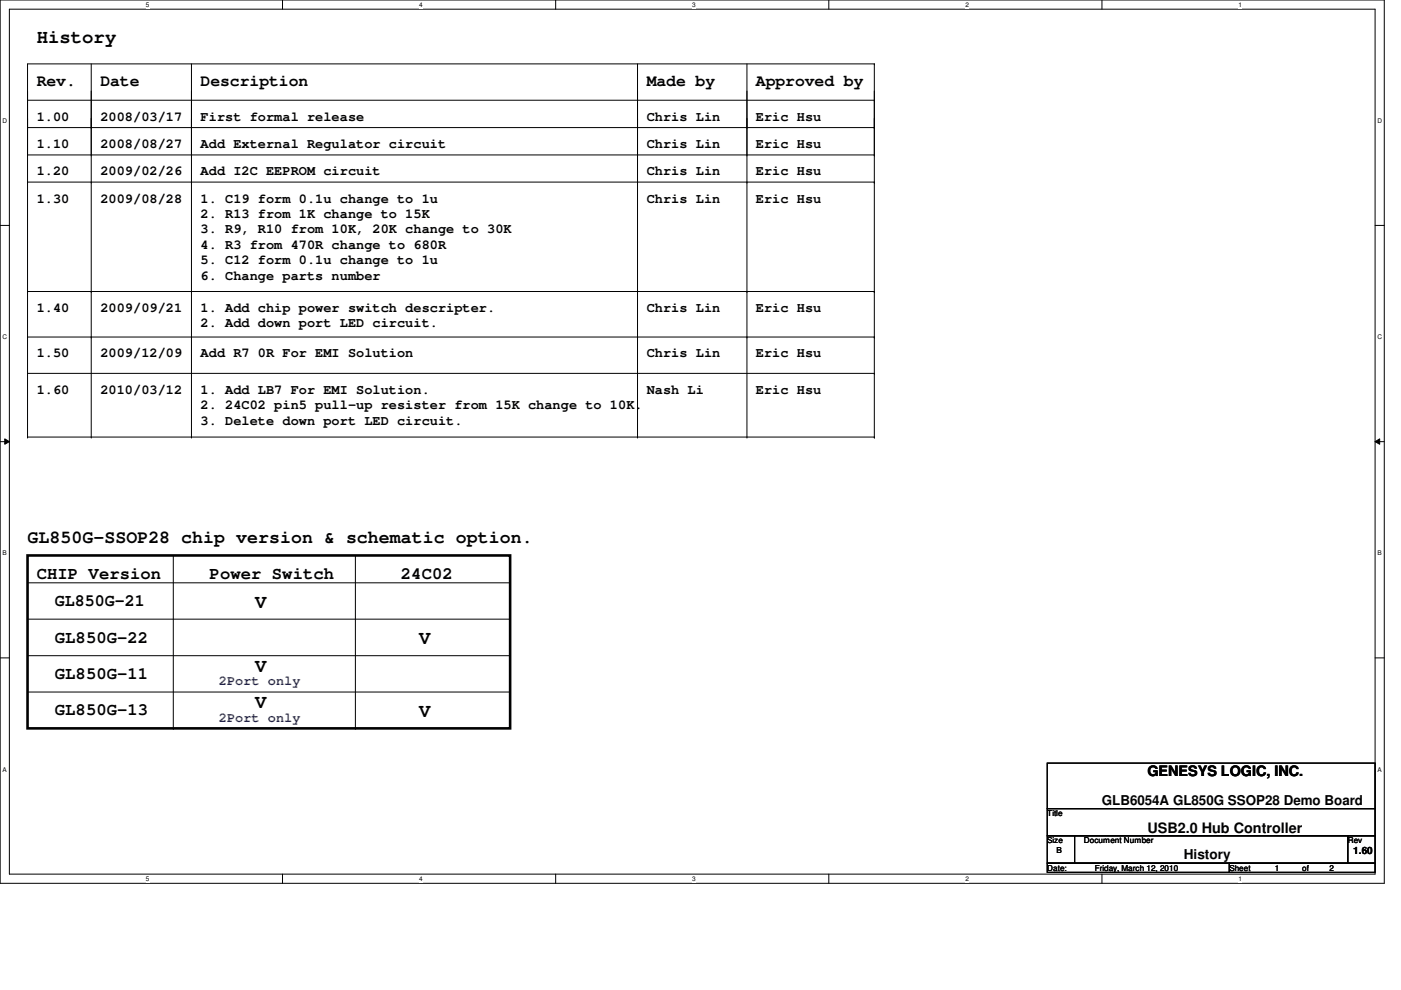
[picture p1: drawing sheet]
<svg xmlns="http://www.w3.org/2000/svg" width="297mm" height="210mm" viewBox="0 0 297 210" stroke-linecap="round" stroke-linejoin="round" font-family="sans-serif">
<defs><g id="words">
<g font-size="4">
<text x="7.8" y="9.2">History</text>
<text x="54.1" y="128.9">V</text>
<text x="88.9" y="136.6">V</text>
<text x="54.1" y="142.4">V</text>
<text x="54.1" y="150.1">V</text>
<text x="88.9" y="152.1">V</text>
</g>
<text font-size="3.9" x="5.8" y="115.2">GL850G-SSOP28 chip version &amp; schematic option.</text>
<g font-size="3.6">
<text x="7.8" y="122.7">CHIP Version</text>
<text x="44.4" y="122.7">Power Switch</text>
<text x="85" y="122.7">24C02</text>
<text x="11.6" y="128.5">GL850G-21</text>
<text x="11.6" y="136.2">GL850G-22</text>
<text x="11.6" y="143.9">GL850G-11</text>
<text x="11.6" y="151.7">GL850G-13</text>
</g>
<g font-size="3.5">
<text x="7.8" y="18.3">Rev.</text>
<text x="21.3" y="18.3">Date</text>
<text x="42.5" y="18.3">Description</text>
<text x="137.1" y="18.3">Made by</text>
<text x="160.3" y="18.3">Approved by</text>
</g>
<g font-size="3">
<text x="243.3" y="164.6">GENESYS LOGIC, INC.</text>
<text x="243.3" y="176.6">USB2.0 Hub Controller</text>
</g>
<g font-size="2.9">
<text x="7.8" y="25.6">1.00</text>
<text x="21.3" y="25.6">2008/03/17</text>
<text x="42.5" y="25.6">First formal release</text>
<text x="137.1" y="25.6">Chris Lin</text>
<text x="160.3" y="25.6">Eric Hsu</text>
<text x="7.8" y="31.4">1.10</text>
<text x="21.3" y="31.4">2008/08/27</text>
<text x="42.5" y="31.4">Add External Regulator circuit</text>
<text x="137.1" y="31.4">Chris Lin</text>
<text x="160.3" y="31.4">Eric Hsu</text>
<text x="7.8" y="37.2">1.20</text>
<text x="21.3" y="37.2">2009/02/26</text>
<text x="42.5" y="37.2">Add I2C EEPROM circuit</text>
<text x="137.1" y="37.2">Chris Lin</text>
<text x="160.3" y="37.2">Eric Hsu</text>
<text x="7.8" y="43">1.30</text>
<text x="21.3" y="43">2009/08/28</text>
<text x="42.5" y="46.2">2. R13 from 1K change to 15K</text>
<text x="42.5" y="43">1. C19 form 0.1u change to 1u</text>
<text x="137.1" y="43">Chris Lin</text>
<text x="160.3" y="43">Eric Hsu</text>
<text x="42.5" y="49.5">3. R9, R10 from 10K, 20K change to 30K</text>
<text x="42.5" y="52.7">4. R3 from 470R change to 680R</text>
<text x="42.5" y="56">5. C12 form 0.1u change to 1u</text>
<text x="42.5" y="59.3">6. Change parts number</text>
<text x="7.8" y="66.1">1.40</text>
<text x="21.3" y="66.1">2009/09/21</text>
<text x="42.5" y="69.4">2. Add down port LED circuit.</text>
<text x="42.5" y="66.1">1. Add chip power switch descripter.</text>
<text x="137.1" y="66.1">Chris Lin</text>
<text x="160.3" y="66.1">Eric Hsu</text>
<text x="7.8" y="75.8">1.50</text>
<text x="21.3" y="75.8">2009/12/09</text>
<text x="42.5" y="75.8">Add R7 0R For EMI Solution</text>
<text x="137.1" y="75.8">Chris Lin</text>
<text x="160.3" y="75.8">Eric Hsu</text>
<text x="7.8" y="83.5">1.60</text>
<text x="21.3" y="83.5">2010/03/12</text>
<text x="42.5" y="83.5">1. Add LB7 For EMI Solution.</text>
<text x="137.1" y="83.5">Nash Li</text>
<text x="160.3" y="83.5">Eric Hsu</text>
<text x="42.5" y="86.8">2. 24C02 pin5 pull-up resister from 15K change to 10K.</text>
<text x="42.5" y="90">3. Delete down port LED circuit.</text>
<text x="233.6" y="170.6">GLB6054A GL850G SSOP28 Demo Board</text>
<text x="251" y="182.2">History</text>
</g>
<g font-size="2.9" fill="#00f">
<text x="46.4" y="145.3">2Port only</text>
<text x="46.4" y="153">2Port only</text>
</g>
<text font-size="2.1" x="286.9" y="181.1">1.60</text>
<g font-size="1.7">
<text x="222" y="173.1">Title</text>
<text x="222" y="178.8">Size</text>
<text x="229.8" y="178.8">Document Number</text>
<text x="285.7" y="178.8">Rev</text>
<text x="222" y="184.6">Date:</text>
<text x="224" y="180.8">B</text>
<text x="232.1" y="184.6">Friday, March 12, 2010</text>
<text x="260.6" y="184.6">Sheet</text>
<text x="270.3" y="184.6">1</text>
<text x="276.1" y="184.6">of</text>
<text x="281.9" y="184.6">2</text>
</g>
<g font-size="1.4">
<text x="30.9" y="1.4">5</text>
<text x="88.9" y="1.4">4</text>
<text x="146.8" y="1.4">3</text>
<text x="204.7" y="1.4">2</text>
<text x="262.6" y="1.4">1</text>
<text x=".5" y="26.1">D</text>
<text x="292.1" y="26.1">D</text>
<text x=".5" y="71.9">C</text>
<text x="292.1" y="71.9">C</text>
<text x=".5" y="117.8">B</text>
<text x="292.1" y="117.8">B</text>
<text x=".5" y="163.6">A</text>
<text x="292.1" y="163.6">A</text>
<text x="30.9" y="186.8">5</text>
<text x="88.9" y="186.8">4</text>
<text x="146.8" y="186.8">3</text>
<text x="204.7" y="186.8">2</text>
<text x="262.6" y="186.8">1</text>
</g>
</g></defs>
<path d="M0 0h293.5v187.3h-293.5zM2 1.9h289.5v183.4h-289.5z" fill="none" stroke="#000" stroke-width=".21"/>
<g fill="#fff">
<path d="M30.9 .2h.8v1.5h-.8z"/>
<path d="M30.9 185.5h.8v1.6h-.8z"/>
</g>
<path d="M59.9 0v1.9M59.9 185.3v2" fill="none" stroke="#000" stroke-width=".21"/>
<g fill="#fff">
<path d="M88.9 .2h.7v1.5h-.7z"/>
<path d="M88.9 185.5h.7v1.6h-.7z"/>
</g>
<path d="M117.8 0v1.9M117.8 185.3v2" fill="none" stroke="#000" stroke-width=".21"/>
<g fill="#fff">
<path d="M146.8 .2h.7v1.5h-.7z"/>
<path d="M146.8 185.5h.7v1.6h-.7z"/>
</g>
<path d="M175.7 0v1.9M175.7 185.3v2" fill="none" stroke="#000" stroke-width=".21"/>
<g fill="#fff">
<path d="M204.7 .2h.7v1.5h-.7z"/>
<path d="M204.7 185.5h.7v1.6h-.7z"/>
</g>
<path d="M233.6 0v1.9M233.6 185.3v2" fill="none" stroke="#000" stroke-width=".21"/>
<g fill="#fff">
<path d="M262.6 .2h.8v1.5h-.8z"/>
<path d="M262.6 185.5h.8v1.6h-.8z"/>
<path d="M.5 24.8h1v1.6h-1z"/>
<path d="M292.1 24.8h.9v1.6h-.9z"/>
<path d="M.5 70.7h1v1.5h-1z"/>
<path d="M292.1 70.7h.9v1.5h-.9z"/>
</g>
<path d="M0 47.8h2M291.5 47.8h2" fill="none" stroke="#000" stroke-width=".21"/>
<g fill="#fff">
<path d="M.5 116.5h.9v1.6h-.9z"/>
<path d="M292.1 116.5h.8v1.6h-.8z"/>
</g>
<path d="M0 93.6h2M1 93l1 .6-1 .6zM291.5 93.6l1-.6v1.2zM291.5 93.6h2" fill="none" stroke="#000" stroke-width=".21"/>
<path d="M1 93l1 .6-1 .6zM291.5 93.6l1-.6v1.2z" fill="#000"/>
<g fill="#fff">
<path d="M.5 162.4h.9v1.5h-.9z"/>
<path d="M292.1 162.4h.8v1.5h-.8z"/>
</g>
<g fill="none" stroke="#000" stroke-width=".21">
<path d="M19.3 13.5v79.2M40.6 13.5v79.2M135.2 13.5v79.2M158.4 13.5v79.2M185.4 13.5h.1M185.4 13.5h-179.6v79.2M185.4 13.5v79.2M5.8 27.1h.1M5.8 32.9h.1M5.8 38.6h.1M5.8 21.3h179.6M5.8 27.1h179.6"/>
<path d="M5.8 32.9h179.6M5.8 38.6h179.6M19.3 27.1h.1M19.3 32.9h.1M19.3 38.6h.1M40.6 27.1h.1M40.6 32.9h.1M40.6 38.6h.1M135.2 27.1h.1M135.2 32.9h.1M135.2 38.6h.1M158.4 27.1h.1"/>
<path d="M158.4 32.9h.1M158.4 38.6h.1M185.4 21.3h.1M185.4 27.1h.1M185.4 32.9h.1M185.4 38.6h.1M5.8 61.8h.1M5.8 71.5h.1M5.8 61.8h179.6M5.8 71.5h179.6M5.8 79.2h179.6M19.3 61.8h.1"/>
<path d="M19.3 71.5h.1M40.6 61.8h.1M40.6 71.5h.1M135.2 61.8h.1M135.2 71.5h.1M158.4 61.8h.1M158.4 71.5h.1M185.4 61.8h.1M185.4 71.5h.1M185.4 79.2h.1M5.8 92.7h.1M5.8 92.7h179.6"/>
<path d="M19.3 92.7h.1M40.6 92.7h.1M135.2 92.7h.1M158.4 92.7h.1M185.4 92.7h.1M36.7 117.8v36.6M75.3 117.8v36.6M0 139.5h2M5.8 131.3h102.4M5.8 123.6h102.4M5.8 139h102.4M108.2 131.3h.1"/>
<path d="M108.2 123.6h.1M108.2 139h.1M291.5 139.5h2M5.8 146.7h102.4M36.7 154.4h.1M75.3 154.4h.1M108.2 146.7h.1M222 161.8h69.5v9.6h-69.5zM222 171.4h69.5v5.8h-69.5zM222 177.2h5.8v5.8h-5.8zM227.8 177.2h57.9v5.8h-57.9zM285.7 177.2h5.8v5.8h-5.8z"/>
<path d="M222 183h38.6v2h-38.6zM260.6 183h30.9v2h-30.9z"/>
</g>
<path d="M5.8 117.8h102.4v36.6h-102.4z" fill="none" stroke="#000" stroke-width=".55"/>
<use href="#words"/>
</svg>
